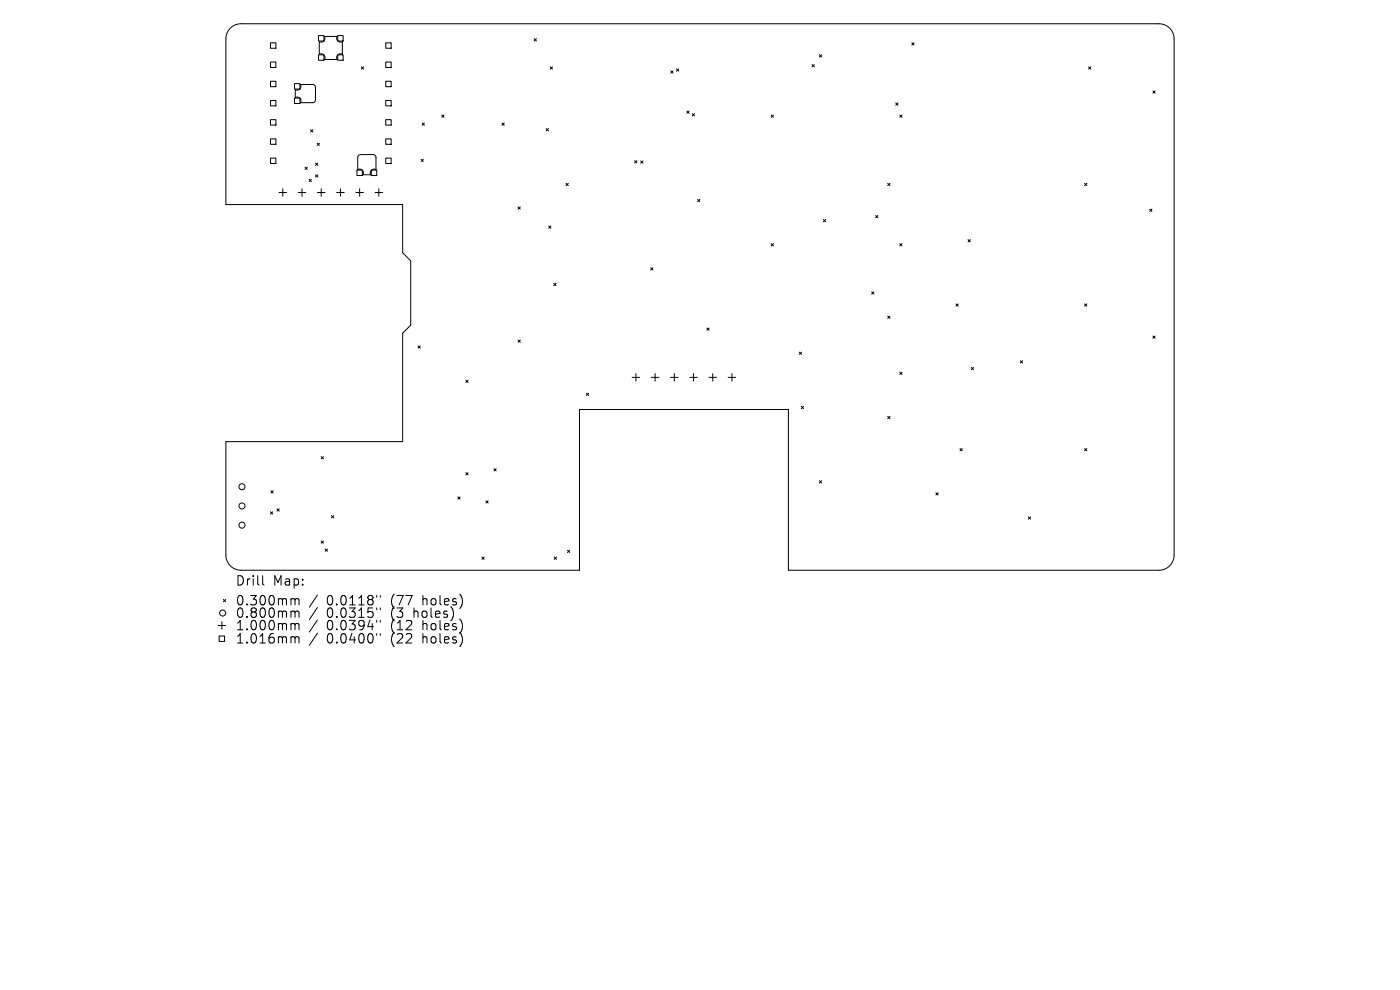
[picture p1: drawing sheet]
<svg xmlns="http://www.w3.org/2000/svg" width="297mm" height="210mm" viewBox="0 0 297 210" stroke-linecap="round" stroke-linejoin="round" font-family="sans-serif">
<defs><g id="words">
<g font-size="2.8">
<text x="49.9" y="124.5">Drill</text>
<text x="57.9" y="124.5">Map:</text>
<text x="49.9" y="128.7">0.300mm</text>
<text x="49.9" y="131.3">0.800mm</text>
<text x="69.3" y="128.7">0.0118&quot;</text>
<text x="69.3" y="131.3">0.0315&quot;</text>
<text x="83.1" y="128.7">(77</text>
<text x="83.1" y="131.3">(3</text>
<text x="88" y="131.3">holes)</text>
<text x="89.9" y="128.7">holes)</text>
<text x="49.9" y="134">1.000mm</text>
<text x="49.9" y="136.8">1.016mm</text>
<text x="69.3" y="134">0.0394&quot;</text>
<text x="69.3" y="136.8">0.0400&quot;</text>
<text x="83.1" y="134">(12</text>
<text x="83.1" y="136.8">(22</text>
<text x="89.9" y="134">holes)</text>
<text x="89.9" y="136.8">holes)</text>
</g>
</g></defs>
<g fill="none" stroke="#000" stroke-width=".21">
<path d="M48.9 6a3.2 3.2 0 0 1 2.2-1h194.8a3.2 3.2 0 0 1 3.2 3.2v109.6a3.2 3.2 0 0 1-3.2 3.2h-78.6v-34.1h-44.4v34.1h-71.8a3.2 3.2 0 0 1-3.2-3.2v-24.1h37.5v-23l1.7-1.7v-13.7l-1.7-1.7v-10.2h-37.5v-35.2a3.2 3.2 0 0 1 1-2.2zM57.4 9.1h1.1v1.1h-1.1zM57.4 13.2h1.1v1.1h-1.1zM57.4 17.2h1.1v1.2h-1.1zM62.5 17.7h1.1v1.2h-1.1zM62.6 19a.81 .81 0 0 0 1-.1 .81 .81 0 0 0 .1-1h2.7l.4 .2 .1 .4v2.7l-.2 .4-.3 .2h-2.7a.81 .81 0 0 0-.1-1 .81 .81 0 0 0-1-.1zM67.6 7.6h1.1v1.1h-1.1zM67.6 11.6h1.1v1.2h-1.1zM68.8 7.7h2.7a.81 .81 0 0 0 .2 1 .81 .81 0 0 0 .9 .1v2.7a.81 .81 0 0 0-.9 .1 .81 .81 0 0 0-.2 1h-2.7a.81 .81 0 0 0-.1-1 .81 .81 0 0 0-1-.1v-2.7a.81 .81 0 0 0 1-.1 .81 .81 0 0 0 .1-1zM71.6 7.6h1.2v1.1h-1.2zM71.6 11.6h1.2v1.2h-1.2zM76.7 14.2l.4 .5"/>
<path d="M77.1 14.2l-.4 .5M81.8 9.1h1.2v1.1h-1.2zM81.8 13.2h1.2v1.1h-1.2zM81.8 17.2h1.2v1.2h-1.2zM113.3 8.2l.5 .5M113.8 8.2l-.5 .5M116.7 14.2l.5 .5M117.2 14.2l-.5 .5M142.3 15l.5 .5M142.8 15l-.5 .5M143.5 14.6l.5 .5M144 14.6l-.5 .5"/>
<path d="M172.3 13.7l.5 .5M172.8 13.7l-.5 .5M173.8 11.6l.5 .5M174.3 11.6l-.5 .5M193.4 9.1l.5 .4M193.9 9.1l-.5 .4M230.9 14.2l.5 .5M231.4 14.2l-.5 .5M244.6 19.3l.5 .5M245.1 19.3l-.5 .5M57.4 21.3h1.1v1.2h-1.1zM57.4 25.4h1.1v1.1h-1.1z"/>
<path d="M57.4 29.5h1.1v1.1h-1.1zM57.4 33.5h1.1v1.2h-1.1zM62.5 20.8h1.1v1.2h-1.1zM64.7 35.5l.5 .4M65.2 35.5l-.5 .4M65.6 38l.5 .5M65.9 27.5l.5 .5M66.1 38l-.5 .5M66.4 27.5l-.5 .5M66.9 34.6l.5 .5M66.9 37.1l.5 .5M67.3 30.4l.5 .5"/>
<path d="M67.4 34.6l-.5 .5M67.4 37.1l-.5 .5M67.8 30.4l-.5 .5M75.7 36.1h1.2v1.1h-1.2zM76.1 33l.4-.2h2.7l.3 .1 .3 .4v2.7a.81 .81 0 0 0-1 .1 .81 .81 0 0 0-.1 1h-1.7a.81 .81 0 0 0-.1-1 .81 .81 0 0 0-1-.1v-2.7zM78.8 36.1h1.1v1.1h-1.1zM81.8 21.3h1.2v1.2h-1.2zM81.8 25.4h1.2v1.1h-1.2zM81.8 29.5h1.2v1.1h-1.2zM81.8 33.5h1.2v1.2h-1.2zM89.3 33.8l.5 .5M89.6 26.1l.4 .5"/>
<path d="M89.8 33.8l-.5 .5M90 26.1l-.4 .5M93.7 24.4l.5 .5M94.2 24.4l-.5 .5M106.5 26.1l.5 .5M107 26.1l-.5 .5M115.9 27.3l.5 .5M116.4 27.3l-.5 .5M120.1 38.9l.5 .5M120.6 38.9l-.5 .5M134.6 34.1l.5 .5M135.1 34.1l-.5 .5"/>
<path d="M135.9 34.1l.5 .5M136.4 34.1l-.5 .5M145.7 23.6l.5 .4M146.2 23.6l-.5 .4M146.9 24.1l.4 .5M147.3 24.1l-.4 .5M163.6 24.4l.5 .5M164.1 24.4l-.5 .5M188.3 38.9l.5 .5M188.8 38.9l-.5 .5M190 21.8l.5 .5M190.5 21.8l-.5 .5"/>
<path d="M190.9 24.4l.5 .5M191.4 24.4l-.5 .5M230.1 38.9l.5 .5M230.6 38.9l-.5 .5M59.2 40.8h1.6M60 40v1.6M63.3 40.8h1.6M64.1 40v1.6M67.3 40.8h1.6M68.1 40v1.6M71.4 40.8h1.6M72.2 40v1.6"/>
<path d="M75.5 40.8h1.6M76.3 40v1.6M79.6 40.8h1.6M80.4 40v1.6M109.9 43.9l.5 .5M110.4 43.9l-.5 .5M116.4 48l.5 .4M116.9 48l-.5 .4M138 56.8l.5 .5M138.5 56.8l-.5 .5M148 42.3l.5 .5M148.5 42.3l-.5 .5"/>
<path d="M163.6 51.7l.5 .5M164.1 51.7l-.5 .5M174.7 46.6l.5 .4M175.2 46.6l-.5 .4M185.8 45.7l.4 .5M186.2 45.7l-.4 .5M190.9 51.7l.5 .5M191.4 51.7l-.5 .5M205.4 50.8l.5 .5M205.9 50.8l-.5 .5M243.9 44.4l.5 .4M244.4 44.4l-.5 .4"/>
<path d="M88.7 73.4l.5 .5M89.2 73.4l-.5 .5M109.9 72.1l.5 .5M110.4 72.1l-.5 .5M117.5 60.1l.4 .5M117.9 60.1l-.4 .5M134.9 79.2v1.7M139 79.2v1.7M143.1 79.2v1.7M147.1 79.2v1.7M150 69.6l.4 .5M150.4 69.6l-.4 .5"/>
<path d="M151.2 79.2v1.7M155.3 79.2v1.7M169.6 74.7l.5 .5M170.1 74.7l-.5 .5M184.9 61.9l.5 .5M185.4 61.9l-.5 .5M188.3 67.1l.5 .4M188.8 67.1l-.5 .4M190.9 79l.5 .4M191.4 79l-.5 .4M202.8 64.5l.5 .4M203.3 64.5l-.5 .4"/>
<path d="M206.1 77.9l.4 .5M206.5 77.9l-.4 .5M216.5 76.5l.4 .5M216.9 76.5l-.4 .5M230.1 64.5l.5 .4M230.6 64.5l-.5 .4M244.6 71.3l.5 .5M245.1 71.3l-.5 .5M68.1 96.9l.5 .4M68.6 96.9l-.5 .4M98.8 80.7l.5 .4M99.3 80.7l-.5 .4"/>
<path d="M104.8 99.4l.5 .5M105.3 99.4l-.5 .5M124.4 83.4l.5 .5M124.9 83.4l-.5 .5M134.1 80h1.6M138.2 80h1.6M142.3 80h1.6M146.3 80h1.6M150.4 80h1.6M154.5 80h1.6M170 86.2l.5 .5M170.5 86.2l-.5 .5"/>
<path d="M188.3 88.3l.5 .5M188.8 88.3l-.5 .5M203.7 95.2l.4 .4M204.1 95.2l-.4 .4M230.1 95.2l.5 .4M230.6 95.2l-.5 .4M57.4 108.6l.5 .5M57.5 104.1l.5 .5M57.9 108.6l-.5 .5M58 104.1l-.5 .5M58.8 107.9l.4 .5M59.2 107.9l-.4 .5"/>
<path d="M68.1 114.8l.5 .4M68.6 114.8l-.5 .4M69 116.5l.5 .4M69.5 116.5l-.5 .4M70.3 109.4l.5 .5M70.8 109.4l-.5 .5M97.1 105.4l.5 .5M97.6 105.4l-.5 .5M98.8 100.3l.5 .4M99.3 100.3l-.5 .4M102.2 118.2l.5 .4M102.7 118.2l-.5 .4"/>
<path d="M103.1 106.2l.5 .5M103.6 106.2l-.5 .5M117.6 118.2l.5 .4M118.1 118.2l-.5 .4M120.4 116.7l.5 .5M120.9 116.7l-.5 .5M173.8 102l.5 .5M174.3 102l-.5 .5M198.6 104.5l.4 .5M199 104.5l-.4 .5M218.2 109.6l.4 .5M218.6 109.6l-.4 .5"/>
<path d="M46.3 132.7h1.6M46.5 134.9h1.1v1.2h-1.1zM47.1 131.9v1.6M47.4 127.2l.5 .4M47.9 127.2l-.5 .4M55.7 122.1v1.7l.3 .3M62 127h.3l.3 .3M62 129.6h.3l.3 .3M62 132.3h.3l.3 .3M62 135.1l.5 .1 .1 .2M62.6 127.3l.3-.3 .4 .1 .1 1.2M62.6 127.3v1"/>
<path d="M62.6 129.9v1.1M62.6 132.6v1M62.6 135.4v1M62.6 129.9l.3-.3 .4 .1 .1 1.3M62.6 132.6l.3-.3 .4 .1 .1 1.2M62.6 135.4l.3-.3 .4 .1 .1 1.2M67.3 126.2l-1.7 2.6M67.3 128.9l-1.7 2.5M67.3 131.5l-1.7 2.6M67.3 134.3l-1.7 2.6M79.9 126.3v.4M79.9 129v.3"/>
<path d="M79.9 131.6v.4M79.9 134.4v.4M80.7 126.3v.4M80.7 129v.3M80.7 131.6v.4M80.7 134.4v.4"/>
<circle cx="51.3" cy="111.4" r=".64"/>
<circle cx="51.3" cy="107.3" r=".64"/>
<circle cx="51.3" cy="103.3" r=".64"/>
<circle cx="47.2" cy="130" r=".64"/>
</g>
<use href="#words"/>
</svg>
